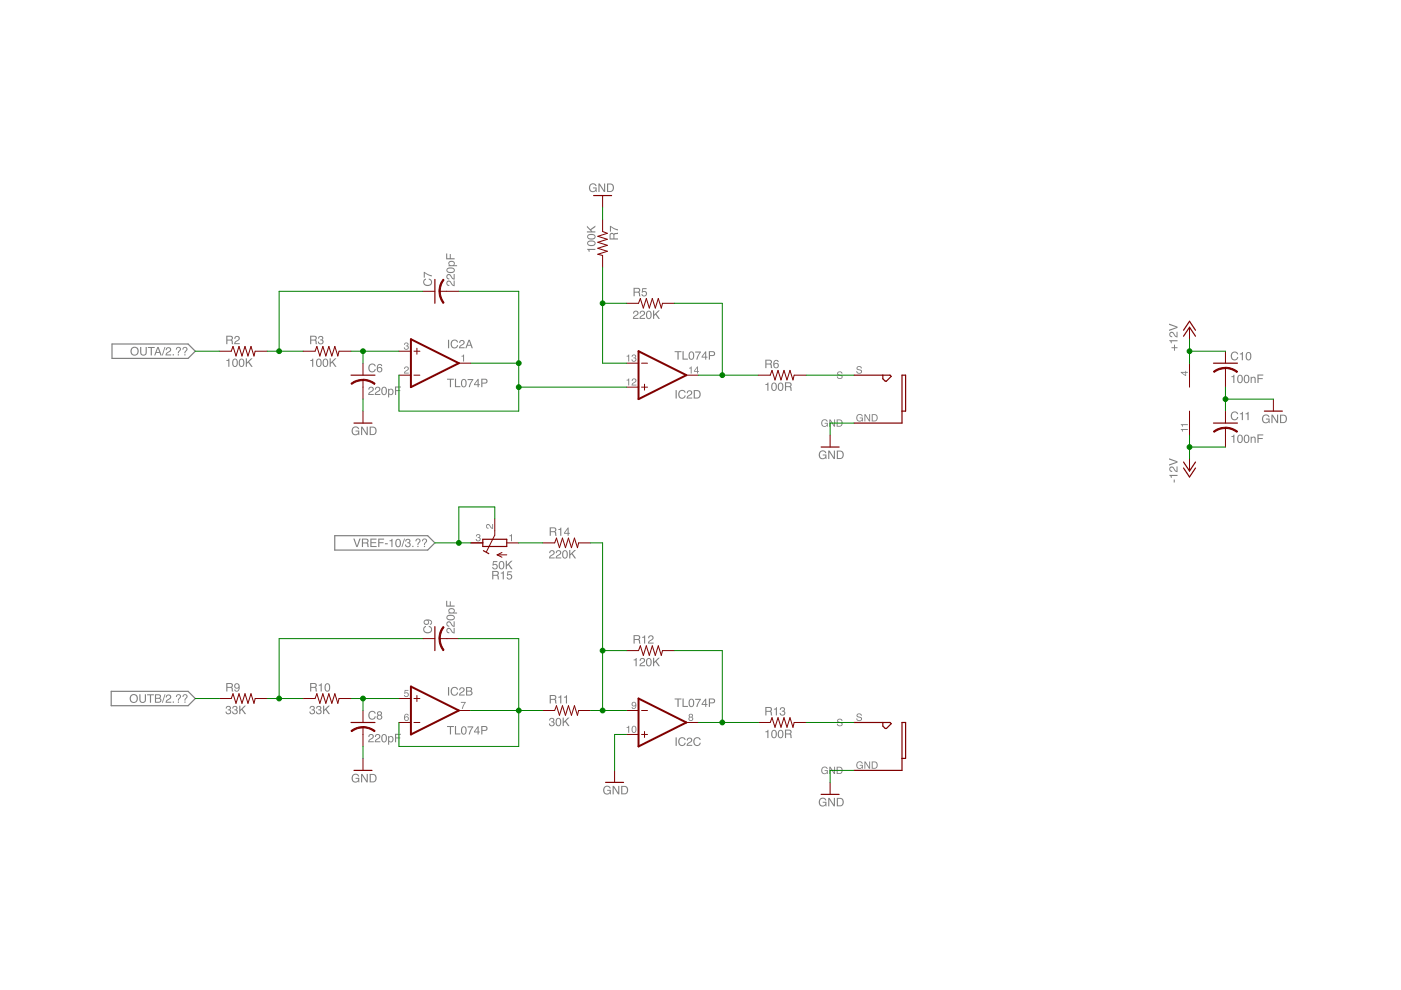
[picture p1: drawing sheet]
<svg xmlns="http://www.w3.org/2000/svg" width="297mm" height="210mm" viewBox="0 0 297 210" stroke-linecap="round" stroke-linejoin="round" font-family="sans-serif">
<g fill="#808080">
<path d="M48 76.4l.6-.4v1.8h-.2v-1.3h-.4zM49.4 76.2a.63 .63 0 0 1 .8 0 .63 .63 0 0 1 .2 .7 .65 .65 0 0 1-.5 .9 .65 .65 0 0 1-.7-.9zM49.7 76.3a.96 .96 0 0 0 .1 1.3 .85 .85 0 0 0 0-1.4zM50.8 76.2a.63 .63 0 0 1 .8 0 .63 .63 0 0 1 .2 .7 .65 .65 0 0 1-.6 .9 .65 .65 0 0 1-.6-.9zM51.1 76.3a.96 .96 0 0 0 .1 1.3 .85 .85 0 0 0 0-1.4zM52.1 76h.2v.9l.9-.9h.4l-.8 .7 .8 1.1h-.3l-.7-.9-.3 .2v.7h-.2z" fill-rule="evenodd"/>
<path d="M65.8 76.4l.6-.4v1.8h-.2v-1.3h-.4zM67.2 76.2a.63 .63 0 0 1 .8 0 .63 .63 0 0 1 .2 .7 .65 .65 0 0 1-.6 .9 .65 .65 0 0 1-.6-.9zM67.4 76.3a.96 .96 0 0 0 .2 1.3 .85 .85 0 0 0 0-1.4zM68.6 76.2a.63 .63 0 0 1 .8 0 .63 .63 0 0 1 .2 .7 .65 .65 0 0 1-.6 .9 .65 .65 0 0 1-.6-.9zM68.8 76.3a.96 .96 0 0 0 .2 1.3 .85 .85 0 0 0 0-1.4zM69.9 76h.2v.9l.9-.9h.3l-.7 .7 .8 1.1h-.4l-.6-.9-.3 .2v.7h-.2z" fill-rule="evenodd"/>
<path d="M78.3 82.1a.6 .6 0 0 1 1 .3 .6 .6 0 0 1-.7 .8l-.3 .3h1v.2h-1.2a1.47 1.47 0 0 1 .9-1.1 .35 .35 0 0 0-.3-.4 .35 .35 0 0 0-.4 .4h-.2zM79.7 82.1a.6 .6 0 0 1 .9 .3 .6 .6 0 0 1-.6 .8l-.3 .3h.9v.2h-1.2a1.47 1.47 0 0 1 1-1.1 .35 .35 0 0 0-.3-.4 .35 .35 0 0 0-.4 .4h-.2zM81 82.2a.63 .63 0 0 1 .8-.1 .63 .63 0 0 1 .2 .8 .65 .65 0 0 1-.5 .9 .65 .65 0 0 1-.7-.9zM81.3 82.2a.96 .96 0 0 0 .1 1.4 .85 .85 0 0 0 0-1.4zM82.7 82.7a.44 .44 0 0 0-.2 .6 .44 .44 0 0 0 .7 0l-.2-.7zM82.3 82.4h.2v.2a.62 .62 0 0 1 1 .5 .62 .62 0 0 1-.9 .6l-.1 .6h-.2zM83.7 81.9h1.3v.3h-1v.5h.9v.2h-.9v.8h-.3z" fill-rule="evenodd"/>
<path d="M74.8 90.7a.8 .8 0 0 1 1.3 .3h-.2a.65 .65 0 0 0-.9-.2 .65 .65 0 0 0-.1 .9 .57 .57 0 0 0 .6 .4 .57 .57 0 0 0 .5-.6h-.6v-.2h.8v.9h-.2v-.2a.88 .88 0 0 1-1.2 .1 .88 .88 0 0 1-.2-1.2zM76.6 90.5h.2l.9 1.4v-1.4h.3v1.7h-.3l-.9-1.4v1.4h-.2zM78.6 90.7v1.3h.4a.7 .7 0 0 0 .6-.7 .7 .7 0 0 0-.6-.6zM78.4 90.5h.7a.91 .91 0 0 1 .7 .9 .91 .91 0 0 1-.7 .8h-.7z" fill-rule="evenodd"/>
<path d="M94.8 59.6a.8 .8 0 0 1 1.1 .7l.3 .1v-.9h.2v1.2a1.47 1.47 0 0 1-1.1-1 .35 .35 0 0 0-.5 .4 .35 .35 0 0 0 .5 .3v.2a.6 .6 0 0 1-.6-.3 .6 .6 0 0 1 .1-.7zM94.8 58.2a.8 .8 0 0 1 1.1 .7l.3 .1v-.9h.2v1.2a1.47 1.47 0 0 1-1.1-.9 .35 .35 0 0 0-.5 .3 .35 .35 0 0 0 .5 .3v.2a.6 .6 0 0 1-.6-.3 .6 .6 0 0 1 .1-.7zM94.8 56.9a1.06 1.06 0 0 1 1.6 .4 .97 .97 0 0 1-.9 .6 .97 .97 0 0 1-.9-.6zM94.9 57.1a.68 .68 0 0 0 1.1 .5l.2-.2a.66 .66 0 0 0-1-.4zM95.3 55.7a.46 .46 0 0 0 .4 .5 .46 .46 0 0 0 .5-.5l-.5-.2zM95.2 55.5a.66 .66 0 0 1 .9-.2 .66 .66 0 0 1 .2 .9h.6v.2h-1.8v-.2h.2l-.2-.4zM94.6 53.7h.2v1h.6v-.8h.2v.8h.8v.3h-1.8z" fill-rule="evenodd"/>
<path d="M134.4 66a.6 .6 0 0 1 1 .3 .6 .6 0 0 1-.6 .7l-.4 .4h1v.2h-1.2a1.47 1.47 0 0 1 .9-1.1 .35 .35 0 0 0-.3-.5 .35 .35 0 0 0-.4 .5h-.2zM135.8 66a.6 .6 0 0 1 1 .3 .6 .6 0 0 1-.6 .7l-.4 .4h1v.2h-1.2a1.47 1.47 0 0 1 .9-1.1 .35 .35 0 0 0-.3-.5 .35 .35 0 0 0-.4 .5h-.2zM137.2 66a.63 .63 0 0 1 .7 0 .63 .63 0 0 1 .3 .7 .65 .65 0 0 1-.6 1 .65 .65 0 0 1-.6-.9zM137.4 66.1a.96 .96 0 0 0 .2 1.4 .85 .85 0 0 0 0-1.4zM138.5 65.8h.2v.9l.9-.9h.3l-.7 .7 .7 1.1h-.3l-.6-.9-.3 .3v.6h-.2z" fill-rule="evenodd"/>
<path d="M162.3 81.4l.6-.3v1.8h-.2v-1.3h-.4zM163.7 81.3a.63 .63 0 0 1 .8-.1 .63 .63 0 0 1 .2 .8 .65 .65 0 0 1-.6 .9 .65 .65 0 0 1-.6-.9zM163.9 81.3a.96 .96 0 0 0 .2 1.4 .85 .85 0 0 0 0-1.4zM165.1 81.3a.63 .63 0 0 1 .8-.1 .63 .63 0 0 1 .2 .8 .65 .65 0 0 1-.6 .9 .65 .65 0 0 1-.6-.9zM165.3 81.3a.96 .96 0 0 0 .2 1.4 .85 .85 0 0 0 0-1.4zM166.7 81.3v.6h.5a.31 .31 0 0 0 .4-.3 .31 .31 0 0 0-.3-.3zM166.4 81.1h.9a.49 .49 0 0 1 .5 .3 .49 .49 0 0 1-.2 .6l.2 .2 .1 .7h-.3l-.1-.7-.3-.1h-.5v.8h-.3z" fill-rule="evenodd"/>
<path d="M125.1 39.1a.8 .8 0 0 1 1.4 .4h-.3a.65 .65 0 0 0-.9-.3 .65 .65 0 0 0-.1 1 .57 .57 0 0 0 .6 .3 .57 .57 0 0 0 .5-.6h-.6v-.2h.8v1h-.2v-.2a.88 .88 0 0 1-1.2 0 .88 .88 0 0 1-.1-1.2zM126.9 38.9h.3l.9 1.5v-1.5h.2v1.8h-.3l-.9-1.4v1.4h-.2zM128.9 39.1v1.4h.5a.7 .7 0 0 0 .5-.7 .7 .7 0 0 0-.5-.7zM128.7 38.9h.7a.91 .91 0 0 1 .8 .9 .91 .91 0 0 1-.8 .9h-.7z" fill-rule="evenodd"/>
<path d="M124.5 52.8h1.7v.2h-1.2v.4h-.2zM124.6 51.2a1.06 1.06 0 0 1 1.7 .4 .97 .97 0 0 1-.9 .6 .97 .97 0 0 1-.9-.6zM124.7 51.4a.68 .68 0 0 0 1.1 .5l.2-.2a.66 .66 0 0 0-1-.5zM124.6 49.8a1.06 1.06 0 0 1 1.7 .4 .97 .97 0 0 1-.9 .6 .97 .97 0 0 1-.9-.6zM124.7 50a.68 .68 0 0 0 1.1 .5l.2-.2a.66 .66 0 0 0-1-.4zM124.4 47.8l.8 .8 1-.8v.3l-.9 .7 .3 .3h.6v.2h-1.8v-.2h.9l-.9-.9z" fill-rule="evenodd"/>
<path d="M173.8 95.7a.8 .8 0 0 1 1.4 .4h-.2a.65 .65 0 0 0-1-.3 .65 .65 0 0 0-.1 1 .57 .57 0 0 0 .7 .4 .57 .57 0 0 0 .4-.6h-.6v-.2h.8v.9h-.1l-.1-.2a.88 .88 0 0 1-1.2 0 .88 .88 0 0 1-.1-1.2zM175.6 95.5h.3l.9 1.5v-1.5h.2v1.8h-.2l-1-1.4v1.4h-.2zM177.7 95.7v1.4h.4a.7 .7 0 0 0 .6-.7 .7 .7 0 0 0-.6-.7zM177.4 95.5h.7a.91 .91 0 0 1 .8 .9 .91 .91 0 0 1-.8 .9h-.7z" fill-rule="evenodd"/>
<path d="M48 149.8a.5 .5 0 0 1 .8-.1 .5 .5 0 0 1-.1 .8 .58 .58 0 0 1-.1 1 .58 .58 0 0 1-.8-.6h.2a.35 .35 0 0 0 .5 .3 .35 .35 0 0 0 .1-.6h-.3v-.2a.29 .29 0 0 0 .4-.2 .29 .29 0 0 0-.3-.3l-.3 .1v.2h-.2zM49.4 149.8a.5 .5 0 0 1 .8-.1 .5 .5 0 0 1-.1 .8 .58 .58 0 0 1-.1 1 .58 .58 0 0 1-.8-.6h.2a.35 .35 0 0 0 .5 .3 .35 .35 0 0 0 0-.6h-.2v-.2a.29 .29 0 0 0 .4-.2 .29 .29 0 0 0-.3-.3l-.3 .1v.2h-.3zM50.7 149.6h.3v.9l.8-.9h.4l-.8 .7 .8 1.1h-.3l-.7-.9-.2 .3v.6h-.3z" fill-rule="evenodd"/>
<path d="M65.8 149.8a.5 .5 0 0 1 .8-.1 .5 .5 0 0 1-.1 .8 .58 .58 0 0 1-.1 1 .58 .58 0 0 1-.8-.6h.2a.35 .35 0 0 0 .5 .3 .35 .35 0 0 0 0-.6h-.2v-.2a.29 .29 0 0 0 .4-.2 .29 .29 0 0 0-.3-.3l-.3 .1v.2h-.3zM67.2 149.8a.5 .5 0 0 1 .8-.1 .5 .5 0 0 1-.1 .8 .58 .58 0 0 1-.1 1 .58 .58 0 0 1-.8-.6h.2a.35 .35 0 0 0 .5 .3 .35 .35 0 0 0 0-.6h-.2v-.2a.29 .29 0 0 0 .4-.2 .29 .29 0 0 0-.3-.3l-.3 .1-.1 .2h-.2zM68.5 149.6h.2v.9l.9-.9h.3l-.7 .7 .8 1.1h-.4l-.6-.9-.3 .3v.6h-.2z" fill-rule="evenodd"/>
<path d="M116.6 152.3a.5 .5 0 0 1 .8 0 .5 .5 0 0 1-.1 .7 .58 .58 0 0 1-.1 1 .58 .58 0 0 1-.8-.6h.2a.35 .35 0 0 0 .5 .4 .35 .35 0 0 0 0-.6l-.2-.1v-.1a.29 .29 0 0 0 .4-.3 .29 .29 0 0 0-.3-.3l-.3 .1-.1 .3h-.2zM118 152.4a.63 .63 0 0 1 .8-.1 .63 .63 0 0 1 .2 .8 .65 .65 0 0 1-.6 .9 .65 .65 0 0 1-.6-.9zM118.2 152.4a.96 .96 0 0 0 .2 1.4 .85 .85 0 0 0 0-1.4zM119.3 152.2h.2v.8l.9-.8h.3l-.7 .7 .8 1h-.4l-.6-.9-.3 .3v.6h-.2z" fill-rule="evenodd"/>
<path d="M78.3 155.7a.6 .6 0 0 1 1 .3 .6 .6 0 0 1-.7 .8l-.3 .4h1v.2h-1.2a1.47 1.47 0 0 1 .9-1.1 .35 .35 0 0 0-.3-.5 .35 .35 0 0 0-.4 .4h-.2zM79.7 155.7a.6 .6 0 0 1 .9 .3 .6 .6 0 0 1-.6 .8l-.3 .4h.9v.2h-1.2a1.47 1.47 0 0 1 1-1.1 .35 .35 0 0 0-.3-.5 .35 .35 0 0 0-.4 .4h-.2zM81 155.8a.63 .63 0 0 1 .8 0 .63 .63 0 0 1 .2 .7 .65 .65 0 0 1-.5 .9 .65 .65 0 0 1-.7-.9zM81.3 155.9a.96 .96 0 0 0 .1 1.3 .85 .85 0 0 0 0-1.4zM82.7 156.3a.44 .44 0 0 0-.2 .7 .44 .44 0 0 0 .7-.1l-.2-.6zM82.3 156.1h.2v.1a.62 .62 0 0 1 1 .5 .62 .62 0 0 1-.9 .6l-.1 .6h-.2zM83.7 155.6h1.3v.2h-1v.5h.9v.3h-.9v.8h-.3z" fill-rule="evenodd"/>
<path d="M74.8 164.3a.8 .8 0 0 1 1.3 .3h-.2a.65 .65 0 0 0-.9-.2 .65 .65 0 0 0-.1 1 .57 .57 0 0 0 .6 .3 .57 .57 0 0 0 .5-.6h-.6v-.2h.8v1h-.2v-.2a.88 .88 0 0 1-1.2 0 .88 .88 0 0 1-.2-1.2zM76.6 164.1h.2l.9 1.4v-1.4h.3v1.8h-.3l-.9-1.5v1.5h-.2zM78.6 164.3v1.4h.4a.7 .7 0 0 0 .6-.7 .7 .7 0 0 0-.6-.7zM78.4 164.1h.7a.91 .91 0 0 1 .7 .9 .91 .91 0 0 1-.7 .9h-.7z" fill-rule="evenodd"/>
<path d="M94.8 133.2a.8 .8 0 0 1 1.1 .7l.3 .2v-1h.2v1.2a1.47 1.47 0 0 1-1.1-.9 .35 .35 0 0 0-.5 .3 .35 .35 0 0 0 .5 .4v.2a.6 .6 0 0 1-.6-.4 .6 .6 0 0 1 .1-.7zM94.8 131.9a.8 .8 0 0 1 1.1 .6l.3 .2v-1h.2v1.2a1.47 1.47 0 0 1-1.1-.9 .35 .35 0 0 0-.5 .3 .35 .35 0 0 0 .5 .4v.2a.6 .6 0 0 1-.6-.4 .6 .6 0 0 1 .1-.6zM94.8 130.6a1.06 1.06 0 0 1 1.6 .3 .97 .97 0 0 1-.9 .6 .97 .97 0 0 1-.9-.6zM94.9 130.8a.68 .68 0 0 0 1.1 .4l.2-.1a.66 .66 0 0 0-1-.5zM95.3 129.3a.46 .46 0 0 0 .4 .6 .46 .46 0 0 0 .5-.5l-.5-.2zM95.2 129.1a.66 .66 0 0 1 .9-.1 .66 .66 0 0 1 .2 .8l.6 .1v.2h-1.8v-.2h.2l-.2-.4zM94.6 127.4h.2v1h.6v-.9h.2v.9h.8v.2h-1.8z" fill-rule="evenodd"/>
<path d="M134.3 139.8l.7-.3v1.8h-.2v-1.3h-.5zM135.8 139.6a.6 .6 0 0 1 1 .3 .6 .6 0 0 1-.6 .8l-.4 .3h1v.3h-1.2a1.47 1.47 0 0 1 .9-1.1 .35 .35 0 0 0-.3-.5 .35 .35 0 0 0-.4 .4h-.2zM137.2 139.7a.63 .63 0 0 1 .7-.1 .63 .63 0 0 1 .3 .8 .65 .65 0 0 1-.6 .9 .65 .65 0 0 1-.6-.9zM137.4 139.7a.96 .96 0 0 0 .2 1.4 .85 .85 0 0 0 0-1.4zM138.5 139.5h.2v.8l.9-.8h.3l-.7 .7 .7 1.1h-.3l-.6-.9-.3 .2v.7h-.2z" fill-rule="evenodd"/>
<path d="M162.3 155.1l.6-.4v1.8h-.2v-1.2h-.4zM163.7 154.9a.63 .63 0 0 1 .8 0 .63 .63 0 0 1 .2 .7 .65 .65 0 0 1-.6 .9 .65 .65 0 0 1-.6-.9zM163.9 155a.96 .96 0 0 0 .2 1.3 .85 .85 0 0 0 0-1.4zM165.1 154.9a.63 .63 0 0 1 .8 0 .63 .63 0 0 1 .2 .7 .65 .65 0 0 1-.6 .9 .65 .65 0 0 1-.6-.9zM165.3 155a.96 .96 0 0 0 .2 1.3 .85 .85 0 0 0 0-1.4zM166.7 154.9v.6h.5a.31 .31 0 0 0 .4-.3 .31 .31 0 0 0-.3-.3zM166.4 154.7h.9a.49 .49 0 0 1 .5 .3 .49 .49 0 0 1-.2 .6l.2 .2 .1 .7h-.3l-.1-.7-.3-.1h-.5v.8h-.3z" fill-rule="evenodd"/>
<path d="M128.1 166.8a.8 .8 0 0 1 1.4 .4h-.3a.65 .65 0 0 0-.9-.3 .65 .65 0 0 0-.1 1 .57 .57 0 0 0 .6 .4 .57 .57 0 0 0 .5-.6h-.6v-.2h.8v.9h-.1l-.1-.2a.88 .88 0 0 1-1.2 0 .88 .88 0 0 1-.1-1.2zM129.9 166.6h.3l.9 1.5v-1.5h.2v1.8h-.3l-.9-1.4v1.4h-.2zM131.9 166.8v1.4h.5a.7 .7 0 0 0 .5-.7 .7 .7 0 0 0-.5-.7zM131.7 166.6h.7a.91 .91 0 0 1 .8 .9 .91 .91 0 0 1-.8 .9h-.7z" fill-rule="evenodd"/>
<path d="M116.6 116.8a.6 .6 0 0 1 1 .2 .6 .6 0 0 1-.6 .8l-.4 .4h1v.2h-1.2a1.47 1.47 0 0 1 .9-1.1 .35 .35 0 0 0-.3-.5 .35 .35 0 0 0-.3 .5h-.3zM118 116.8a.6 .6 0 0 1 1 .2 .6 .6 0 0 1-.6 .8l-.4 .4h1v.2h-1.2a1.47 1.47 0 0 1 .9-1.1 .35 .35 0 0 0-.3-.5 .35 .35 0 0 0-.3 .5h-.3zM119.4 116.8a.63 .63 0 0 1 .8 0 .63 .63 0 0 1 .2 .7 .65 .65 0 0 1-.6 .9 .65 .65 0 0 1-.6-.8zM119.6 116.9a.96 .96 0 0 0 .2 1.3 .85 .85 0 0 0 0-1.4zM120.7 116.6h.2v.9l.9-.9h.3l-.7 .7 .7 1.1h-.3l-.6-.9-.3 .3v.6h-.2z" fill-rule="evenodd"/>
<path d="M173.8 169.4a.8 .8 0 0 1 1.4 .3h-.2a.65 .65 0 0 0-1-.2 .65 .65 0 0 0-.1 1 .57 .57 0 0 0 .7 .3 .57 .57 0 0 0 .4-.6h-.6v-.2h.8v1h-.1l-.1-.3a.88 .88 0 0 1-1.2 .1 .88 .88 0 0 1-.1-1.2zM175.6 169.2h.3l.9 1.4v-1.4h.2v1.8h-.2l-1-1.5v1.5h-.2zM177.7 169.4v1.4h.4a.7 .7 0 0 0 .6-.7 .7 .7 0 0 0-.6-.7zM177.4 169.2h.7a.91 .91 0 0 1 .8 .9 .91 .91 0 0 1-.8 .9h-.7z" fill-rule="evenodd"/>
<path d="M94.8 80.3h1.4v.2h-.6v1.6h-.2v-1.6h-.6zM96.5 80.3h.2v1.6h.9v.2h-1.1zM97.9 80.5a.63 .63 0 0 1 .8 0 .63 .63 0 0 1 .2 .7 .65 .65 0 0 1-.5 .9 .65 .65 0 0 1-.7-.8zM98.2 80.6a.96 .96 0 0 0 .1 1.3 .85 .85 0 0 0 0-1.4zM99.1 80.4h1.2l-.7 1.7h-.2l.1-.5 .6-1h-1zM101.3 80.7l-.6 .8h.6zM101.3 80.3h.2v1.2h.2v.2h-.2v.4h-.2v-.4h-.8v-.3zM102 80.3h.8a.52 .52 0 0 1 .6 .5 .52 .52 0 0 1-.6 .5h-.5v.8h-.3zM102.3 80.5v.6h.5a.31 .31 0 0 0 .3-.3 .31 .31 0 0 0-.3-.3z" fill-rule="evenodd"/>
<path d="M94.8 153.9h1.4v.2h-.6v1.6h-.2v-1.6h-.6zM96.5 153.9h.2v1.6h.9v.2h-1.1zM97.9 154.2a.63 .63 0 0 1 .8-.1 .63 .63 0 0 1 .2 .7 .65 .65 0 0 1-.5 1 .65 .65 0 0 1-.7-.9zM98.2 154.2a.96 .96 0 0 0 .1 1.4 .85 .85 0 0 0 0-1.4zM99.1 154h1.2l-.7 1.7h-.2l.1-.5 .6-1h-1zM101.3 154.3l-.6 .8h.6zM101.3 154h.2v1.1h.2v.2h-.2v.4h-.2v-.4h-.8v-.2zM102 153.9h.8a.52 .52 0 0 1 .6 .6 .52 .52 0 0 1-.6 .5h-.5v.7h-.3zM102.3 154.1v.7h.5a.31 .31 0 0 0 .3-.3 .31 .31 0 0 0-.3-.4z" fill-rule="evenodd"/>
<path d="M143 148.1h1.5v.2h-.6v1.6h-.3v-1.6h-.6zM144.7 148.1h.3v1.6h.9v.2h-1.2zM146.2 148.3a.63 .63 0 0 1 .8 0 .63 .63 0 0 1 .2 .7 .65 .65 0 0 1-.6 .9 .65 .65 0 0 1-.6-.9zM146.4 148.4a.96 .96 0 0 0 .2 1.3 .85 .85 0 0 0 0-1.4zM147.4 148.2h1.2l-.7 1.7h-.3l.2-.5 .6-1h-1zM149.5 148.5l-.5 .8h.5zM149.5 148.1h.2v1.2h.3v.2h-.3v.4h-.2v-.4h-.8v-.3zM150.3 148.1h.8a.52 .52 0 0 1 .5 .5 .52 .52 0 0 1-.5 .5h-.6v.8h-.2zM150.5 148.3v.6h.5a.31 .31 0 0 0 .4-.3 .31 .31 0 0 0-.4-.3z" fill-rule="evenodd"/>
<path d="M143 74.5h1.5v.2h-.6v1.5h-.3v-1.5h-.6zM144.7 74.5h.3v1.5h.9v.2h-1.2zM146.2 74.7a.63 .63 0 0 1 .8-.1 .63 .63 0 0 1 .2 .8 .65 .65 0 0 1-.6 .9 .65 .65 0 0 1-.6-.9zM146.4 74.7a.96 .96 0 0 0 .2 1.4 .85 .85 0 0 0 0-1.4zM147.4 74.5h1.2l-.7 1.7h-.3l.2-.5 .6-.9h-1zM149.5 74.8l-.5 .8h.5zM149.5 74.5h.2v1.1h.3v.2h-.3v.4h-.2v-.4h-.8v-.2zM150.3 74.5h.8a.52 .52 0 0 1 .5 .5 .52 .52 0 0 1-.5 .5h-.6v.7h-.2zM150.5 74.7v.6h.5a.31 .31 0 0 0 .4-.3 .31 .31 0 0 0-.4-.3z" fill-rule="evenodd"/>
<path d="M104.5 119h.9v.2h-.7l-.1 .5a.61 .61 0 0 1 .9 .2 .61 .61 0 0 1-.4 .9 .61 .61 0 0 1-.8-.6h.3a.38 .38 0 0 0 .5 .2 .38 .38 0 0 0 .1-.6 .38 .38 0 0 0-.6 .1h-.2zM105.9 119.1a.63 .63 0 0 1 .8 0 .63 .63 0 0 1 .2 .7 .65 .65 0 0 1-.5 .9 .65 .65 0 0 1-.7-.9zM106.2 119.2a.96 .96 0 0 0 .1 1.3 .85 .85 0 0 0 0-1.4zM107.2 118.9h.3v.9l.8-.9h.4l-.8 .7 .8 1.1h-.3l-.6-.9-.3 .3v.6h-.3z" fill-rule="evenodd"/>
<path d="M248.4 73.6h.5v-.5h.2v.5h.6v.2h-.6v.6h-.2v-.6h-.5zM247.9 72.1h1.8v.3h-1.3v.4h-.1zM248.1 70.5a.8 .8 0 0 1 1.1 .6l.3 .2v-1h.2v1.2a1.47 1.47 0 0 1-1.1-.9 .35 .35 0 0 0-.5 .3 .35 .35 0 0 0 .4 .4v.2a.6 .6 0 0 1-.6-.3 .6 .6 0 0 1 .2-.7zM247.9 68.6l1.8 .7v.2l-1.8 .7v-.3l1.5-.5-1.5-.5z" fill-rule="evenodd"/>
<path d="M248.8 101.7h.3v.6h-.3zM247.9 100.7h1.8v.2h-1.3v.4h-.1zM248.1 99a.8 .8 0 0 1 1.1 .7l.3 .2v-1h.2v1.2a1.47 1.47 0 0 1-1.1-.9 .35 .35 0 0 0-.5 .3 .35 .35 0 0 0 .4 .3v.3a.6 .6 0 0 1-.6-.4 .6 .6 0 0 1 .2-.7zM247.9 97.2l1.8 .6v.3l-1.8 .6v-.2l1.5-.6-1.5-.5z" fill-rule="evenodd"/>
<path d="M261.1 79.8l.6-.3v1.7h-.2v-1.2h-.4zM262.5 79.6a.63 .63 0 0 1 .8 0 .63 .63 0 0 1 .2 .7 .65 .65 0 0 1-.6 .9 .65 .65 0 0 1-.6-.8zM262.7 79.7a.96 .96 0 0 0 .2 1.3 .85 .85 0 0 0 0-1.3zM263.9 79.6a.63 .63 0 0 1 .8 0 .63 .63 0 0 1 .2 .7 .65 .65 0 0 1-.6 .9 .65 .65 0 0 1-.6-.8zM264.1 79.7a.96 .96 0 0 0 .2 1.3 .85 .85 0 0 0 0-1.3zM265.2 79.9h.2v.2a.46 .46 0 0 1 .5-.2 .46 .46 0 0 1 .3 .5v.8h-.2v-.8a.32 .32 0 0 0-.4-.3 .32 .32 0 0 0-.2 .4v.7h-.2zM266.6 79.4h1.2v.2h-1v.6h.9v.2h-.9v.8h-.2z" fill-rule="evenodd"/>
<path d="M261.1 92.5l.6-.3v1.7h-.2v-1.2h-.4zM262.5 92.3a.63 .63 0 0 1 .8 0 .63 .63 0 0 1 .2 .7 .65 .65 0 0 1-.6 .9 .65 .65 0 0 1-.6-.8zM262.7 92.4a.96 .96 0 0 0 .2 1.3 .85 .85 0 0 0 0-1.4zM263.9 92.3a.63 .63 0 0 1 .8 0 .63 .63 0 0 1 .2 .7 .65 .65 0 0 1-.6 .9 .65 .65 0 0 1-.6-.8zM264.1 92.4a.96 .96 0 0 0 .2 1.3 .85 .85 0 0 0 0-1.4zM265.2 92.6h.2v.2a.46 .46 0 0 1 .5-.2 .46 .46 0 0 1 .3 .5v.8h-.2v-.8a.32 .32 0 0 0-.4-.3 .32 .32 0 0 0-.2 .4v.7h-.2zM266.6 92.1h1.2v.2h-1v.6h.9v.2h-.9v.8h-.2z" fill-rule="evenodd"/>
<path d="M267.8 88.1a.8 .8 0 0 1 1.4 .4h-.3a.65 .65 0 0 0-.9-.3 .65 .65 0 0 0-.1 1 .57 .57 0 0 0 .6 .3 .57 .57 0 0 0 .5-.6h-.6v-.2h.8v1h-.2v-.2a.88 .88 0 0 1-1.2 0 .88 .88 0 0 1-.1-1.2zM269.6 87.9h.3l.9 1.5v-1.5h.2v1.8h-.3l-.9-1.4v1.4h-.2zM271.6 88.1v1.4h.5a.7 .7 0 0 0 .5-.7 .7 .7 0 0 0-.5-.7zM271.4 87.9h.7a.91 .91 0 0 1 .8 .9 .91 .91 0 0 1-.8 .9h-.7z" fill-rule="evenodd"/>
<path d="M48.2 71.4v.6h.6a.31 .31 0 0 0 .3-.3 .31 .31 0 0 0-.3-.3zM48 71.2h.8a.49 .49 0 0 1 .6 .3 .49 .49 0 0 1-.3 .6l.2 .2 .2 .7h-.3l-.1-.7-.3-.1h-.6v.8h-.2zM49.9 71.3a.6 .6 0 0 1 .9 .3 .6 .6 0 0 1-.6 .8l-.3 .4h.9v.2h-1.2a1.47 1.47 0 0 1 1-1.1 .35 .35 0 0 0-.3-.5 .35 .35 0 0 0-.4 .4h-.2z" fill-rule="evenodd"/>
<path d="M66 71.4v.6h.6a.31 .31 0 0 0 .3-.3 .31 .31 0 0 0-.3-.3zM65.8 71.2h.8a.49 .49 0 0 1 .5 .3 .49 .49 0 0 1-.2 .6l.2 .2 .1 .7h-.3v-.7l-.4-.1h-.5v.8h-.2zM67.6 71.3a.5 .5 0 0 1 .8 0 .5 .5 0 0 1-.1 .7 .58 .58 0 0 1-.1 1 .58 .58 0 0 1-.8-.6h.2a.35 .35 0 0 0 .5 .4 .35 .35 0 0 0 0-.6h-.2v-.2a.29 .29 0 0 0 .4-.2 .29 .29 0 0 0-.3-.4l-.3 .2v.2h-.3z" fill-rule="evenodd"/>
<path d="M78.3 77.3a.78 .78 0 0 1 .8-.2 .78 .78 0 0 1 .6 .6h-.3a.61 .61 0 0 0-.8-.3 .61 .61 0 0 0-.3 .8 .55 .55 0 0 0 .6 .5 .55 .55 0 0 0 .5-.4h.3a.83 .83 0 0 1-1.1 .6 .83 .83 0 0 1-.5-1.1zM80.1 77.4l.6-.2 .3 .3v.1h-.2a.36 .36 0 0 0-.4-.2 .36 .36 0 0 0-.3 .4v.2a.58 .58 0 0 1 .9 .2 .58 .58 0 0 1-.4 .8 .58 .58 0 0 1-.7-.6zM80.1 78.4a.4 .4 0 0 0 .8 0 .4 .4 0 0 0-.8 0z" fill-rule="evenodd"/>
<path d="M89.9 59.3l.4-.2v.2a.61 .61 0 0 0-.3 .9 .61 .61 0 0 0 .9 .2 .55 .55 0 0 0 .5-.6 .55 .55 0 0 0-.5-.5v-.2a.83 .83 0 0 1 .7 1 .83 .83 0 0 1-1.2 .5 .83 .83 0 0 1-.5-1.3zM89.8 57.6l1.8 .8v.2l-.8-.2-.7-.5v1h-.3z" fill-rule="evenodd"/>
<path d="M134.6 61.2v.6h.5a.31 .31 0 0 0 .4-.2 .31 .31 0 0 0-.3-.4zM134.3 61h.9a.49 .49 0 0 1 .5 .3 .49 .49 0 0 1-.2 .6l.2 .2 .1 .7h-.3l-.1-.6-.3-.2h-.5v.8h-.3zM136.2 61.1h.9v.2h-.8v.5a.61 .61 0 0 1 .8 .3 .61 .61 0 0 1-.4 .8 .61 .61 0 0 1-.7-.5h.2a.38 .38 0 0 0 .6 .2 .38 .38 0 0 0 0-.6 .38 .38 0 0 0-.6 .1l-.1-.1z" fill-rule="evenodd"/>
<path d="M162.5 76.5v.6h.6a.31 .31 0 0 0 .3-.3 .31 .31 0 0 0-.3-.3zM162.3 76.3h.8a.49 .49 0 0 1 .6 .3 .49 .49 0 0 1-.3 .6l.2 .2 .1 .7h-.3v-.7l-.3-.1h-.6v.8h-.2zM164.1 76.5l.6-.2 .4 .3v.2h-.2a.36 .36 0 0 0-.5-.3 .36 .36 0 0 0-.2 .5v.1a.58 .58 0 0 1 .9 .2 .58 .58 0 0 1-.5 .9 .58 .58 0 0 1-.6-.7zM164.2 77.5a.37 .37 0 0 0 .7 0 .37 .37 0 0 0-.7 0z" fill-rule="evenodd"/>
<path d="M129.6 49.6l-.2 .9h.7l-.1-.8zM129.4 49.5l.5-.1 .2 .2 .3-.2 .6-.1v.3l-.6 .1-.1 .3v.5h.7v.3h-1.8l.1-1zM129.3 47.9l1.7 .7v.3l-.7-.3-.8-.5v1h-.2z" fill-rule="evenodd"/>
<path d="M177.6 78.9l.4-.2a.5 .5 0 0 1 .6 .5h-.2a.36 .36 0 0 0-.4-.3 .36 .36 0 0 0-.3 .4h.1a.66 .66 0 0 1 .8 .9 .66 .66 0 0 1-.7 .1 .66 .66 0 0 1-.5-.5h.2a.4 .4 0 0 0 .4 .4 .4 .4 0 0 0 .4-.4v-.1a.64 .64 0 0 1-.7-.2 .64 .64 0 0 1-.1-.6z" fill-rule="evenodd"/>
<path d="M181.7 77.8l.4-.2a.5 .5 0 0 1 .6 .5h-.2a.36 .36 0 0 0-.3-.3 .36 .36 0 0 0-.4 .4h.1a.66 .66 0 0 1 .8 .8 .66 .66 0 0 1-.7 .2 .66 .66 0 0 1-.5-.5h.2a.4 .4 0 0 0 .4 .4 .4 .4 0 0 0 .4-.4v-.1a.64 .64 0 0 1-.7-.2 .64 .64 0 0 1-.1-.6z" fill-rule="evenodd"/>
<path d="M174.3 89.1a.68 .68 0 0 1 1.2 .3h-.2a.58 .58 0 0 0-1 .1 .58 .58 0 0 0 .5 .8 .45 .45 0 0 0 .5-.5h-.5v-.2h.7v.9l-.2-.2a.77 .77 0 0 1-1.1-.1 .77 .77 0 0 1 .1-1.1zM175.8 88.9h.3l.8 1.3v-1.3h.2v1.6h-.3l-.8-1.3v1.3h-.2zM177.6 89.1v1.2h.4a.6 .6 0 0 0 .5-.6 .6 .6 0 0 0-.5-.6zM177.4 88.9h.6a.78 .78 0 0 1 .7 .8 .78 .78 0 0 1-.7 .8h-.6z" fill-rule="evenodd"/>
<path d="M181.8 88a.68 .68 0 0 1 1.1 .3h-.2a.58 .58 0 0 0-1 .1 .58 .58 0 0 0 .6 .8 .45 .45 0 0 0 .5-.5h-.5v-.2h.6v.9l-.1-.2a.77 .77 0 0 1-1.2-.1 .77 .77 0 0 1 .2-1.1zM183.3 87.8h.2l.8 1.3v-1.3h.2v1.6h-.2l-.8-1.3v1.3h-.2zM185 88v1.2h.4a.6 .6 0 0 0 .5-.6 .6 .6 0 0 0-.5-.6zM184.8 87.8h.6a.78 .78 0 0 1 .7 .8 .78 .78 0 0 1-.7 .8h-.6z" fill-rule="evenodd"/>
<path d="M48.2 145v.6h.6a.31 .31 0 0 0 .3-.2 .31 .31 0 0 0-.3-.4zM48 144.8h.8a.49 .49 0 0 1 .6 .3 .49 .49 0 0 1-.3 .6l.2 .2 .2 .7h-.3l-.1-.6-.3-.2h-.6v.8h-.2zM49.8 145a.67 .67 0 0 1 .9 0 .67 .67 0 0 1 .1 .9 .59 .59 0 0 1-.4 .7 .59 .59 0 0 1-.7-.4h.2a.35 .35 0 0 0 .4 .3 .35 .35 0 0 0 .3-.5v-.2a.56 .56 0 0 1-.8 .1 .56 .56 0 0 1 0-.9zM49.9 145.4a.37 .37 0 0 0 .7 0 .37 .37 0 0 0-.7 0z" fill-rule="evenodd"/>
<path d="M66 145v.6h.6a.31 .31 0 0 0 .3-.2 .31 .31 0 0 0-.3-.4zM65.8 144.8h.8a.49 .49 0 0 1 .5 .3 .49 .49 0 0 1-.2 .6l.2 .2 .1 .7h-.3v-.6l-.4-.2h-.5v.8h-.2zM67.6 145.2l.6-.3v1.7h-.2v-1.2h-.4zM69 145a.63 .63 0 0 1 .8 0 .63 .63 0 0 1 .2 .7 .65 .65 0 0 1-.6 1 .65 .65 0 0 1-.6-.9zM69.2 145.1a.96 .96 0 0 0 .2 1.4 .85 .85 0 0 0 0-1.4z" fill-rule="evenodd"/>
<path d="M116.8 147.6v.6h.5a.31 .31 0 0 0 .4-.3 .31 .31 0 0 0-.3-.3zM116.5 147.4h.9a.49 .49 0 0 1 .5 .3 .49 .49 0 0 1-.2 .6l.2 .2 .1 .6h-.3v-.6l-.4-.1h-.5v.7h-.3zM118.4 147.7l.6-.3v1.7h-.2v-1.2h-.4zM119.6 147.7l.6-.3v1.7h-.2v-1.2h-.4z" fill-rule="evenodd"/>
<path d="M78.3 151a.78 .78 0 0 1 .8-.3 .78 .78 0 0 1 .6 .6h-.3a.61 .61 0 0 0-.8-.3 .61 .61 0 0 0-.3 .9 .55 .55 0 0 0 .6 .5 .55 .55 0 0 0 .5-.5h.3a.83 .83 0 0 1-1.1 .7 .83 .83 0 0 1-.5-1.2zM80.2 151.3a.3 .3 0 0 0 .5 0 .3 .3 0 0 0-.5 0zM80.1 152.1a.36 .36 0 0 0 .7 0 .36 .36 0 0 0-.7 0zM80.1 150.9a.5 .5 0 0 1 .7 0 .5 .5 0 0 1 0 .7 .54 .54 0 0 1 .1 .8 .54 .54 0 0 1-.8 0 .54 .54 0 0 1 .1-.8l-.3-.3z" fill-rule="evenodd"/>
<path d="M89.9 132.9l.4-.2v.3a.61 .61 0 0 0-.3 .8 .61 .61 0 0 0 .9 .2 .55 .55 0 0 0 .5-.5 .55 .55 0 0 0-.5-.6v-.2a.83 .83 0 0 1 .7 1.1 .83 .83 0 0 1-1.2 .5 .83 .83 0 0 1-.5-1.4zM90 131.5a1.09 1.09 0 0 1 1.6 .5 .46 .46 0 0 1-.5 .5v-.2a.35 .35 0 0 0 .3-.5 .35 .35 0 0 0-.4-.2l-.2-.1a.58 .58 0 0 1 0 .9 .58 .58 0 0 1-.9-.1 .58 .58 0 0 1 .1-.8zM90 131.9a.4 .4 0 0 0 .8 0 .4 .4 0 0 0-.8 0z" fill-rule="evenodd"/>
<path d="M134.6 134.9v.6h.5a.31 .31 0 0 0 .4-.3 .31 .31 0 0 0-.3-.3zM134.3 134.7h.9a.49 .49 0 0 1 .5 .3 .49 .49 0 0 1-.2 .6l.2 .2 .1 .7h-.3l-.1-.7-.3-.1h-.5v.8h-.3zM136.1 135l.7-.3v1.8h-.2v-1.3h-.5zM137.6 134.8a.6 .6 0 0 1 1 .3 .6 .6 0 0 1-.6 .8l-.4 .3h1v.3h-1.2a1.47 1.47 0 0 1 .9-1.1 .35 .35 0 0 0-.3-.5 .35 .35 0 0 0-.4 .4h-.2z" fill-rule="evenodd"/>
<path d="M162.5 150.1v.6h.6a.31 .31 0 0 0 .3-.3 .31 .31 0 0 0-.3-.3zM162.3 149.9h.8a.49 .49 0 0 1 .6 .3 .49 .49 0 0 1-.3 .6l.2 .2 .1 .7h-.3v-.7l-.3-.1h-.6v.8h-.2zM164.1 150.3l.6-.4v1.8h-.2v-1.2h-.4zM165.5 150a.5 .5 0 0 1 .8 0 .5 .5 0 0 1-.1 .8 .58 .58 0 0 1-.1 .9 .58 .58 0 0 1-.8-.5h.2a.35 .35 0 0 0 .5 .3 .35 .35 0 0 0 0-.6h-.2v-.2a.29 .29 0 0 0 .4-.2 .29 .29 0 0 0-.3-.4l-.3 .2v.2h-.3z" fill-rule="evenodd"/>
<path d="M116.8 112v.6h.5a.31 .31 0 0 0 .4-.3 .31 .31 0 0 0-.3-.3zM116.5 111.8h.9a.49 .49 0 0 1 .5 .3 .49 .49 0 0 1-.2 .6l.2 .2 .1 .7h-.3v-.6l-.4-.2h-.5v.8h-.3zM118.4 112.2l.6-.3v1.7h-.2v-1.2h-.4zM120.3 112.2l-.5 .8h.5zM120.4 111.8h.2v1.2h.2v.2h-.2v.4h-.3v-.4h-.7v-.2z" fill-rule="evenodd"/>
<path d="M177.6 152.5l.4-.1a.5 .5 0 0 1 .6 .5h-.2a.36 .36 0 0 0-.4-.3 .36 .36 0 0 0-.3 .3l.1 .1a.66 .66 0 0 1 .8 .8 .66 .66 0 0 1-.7 .2 .66 .66 0 0 1-.5-.5h.2a.4 .4 0 0 0 .4 .3 .4 .4 0 0 0 .4-.4 .64 .64 0 0 1-.7-.2 .64 .64 0 0 1-.1-.7z" fill-rule="evenodd"/>
<path d="M181.7 151.4l.4-.1a.5 .5 0 0 1 .6 .4h-.2a.36 .36 0 0 0-.3-.3 .36 .36 0 0 0-.4 .4l.1 .1a.66 .66 0 0 1 .8 .8 .66 .66 0 0 1-.7 .2 .66 .66 0 0 1-.5-.6h.2a.4 .4 0 0 0 .4 .4 .4 .4 0 0 0 .4-.4 .64 .64 0 0 1-.7-.2 .64 .64 0 0 1-.1-.7z" fill-rule="evenodd"/>
<path d="M174.3 162.7a.68 .68 0 0 1 1.2 .3h-.2a.58 .58 0 0 0-1 .1 .58 .58 0 0 0 .5 .9 .45 .45 0 0 0 .5-.5h-.5v-.2h.7v.8l-.2-.2a.77 .77 0 0 1-1.1 0 .77 .77 0 0 1 .1-1.2zM175.8 162.6h.3l.8 1.2v-1.2h.2v1.5h-.3l-.8-1.2v1.2h-.2zM177.6 162.7v1.2h.4a.6 .6 0 0 0 .5-.6 .6 .6 0 0 0-.5-.6zM177.4 162.6h.6a.78 .78 0 0 1 .7 .7 .78 .78 0 0 1-.7 .8h-.6z" fill-rule="evenodd"/>
<path d="M181.8 161.6a.68 .68 0 0 1 1.1 .3h-.2a.58 .58 0 0 0-1 .1 .58 .58 0 0 0 .6 .8 .45 .45 0 0 0 .5-.5h-.5v-.1h.6v.8l-.1-.2a.77 .77 0 0 1-1.2 0 .77 .77 0 0 1 .2-1.2zM183.3 161.5h.2l.8 1.2v-1.2h.2v1.5h-.2l-.8-1.3v1.3h-.2zM185 161.6v1.2h.4a.6 .6 0 0 0 .5-.6 .6 .6 0 0 0-.5-.6zM184.8 161.5h.6a.78 .78 0 0 1 .7 .7 .78 .78 0 0 1-.7 .8h-.6z" fill-rule="evenodd"/>
<path d="M95 72h.2v1.8h-.2zM95.8 72.3a.78 .78 0 0 1 .7-.3 .78 .78 0 0 1 .6 .6h-.2a.61 .61 0 0 0-.9-.3 .61 .61 0 0 0-.2 .9 .55 .55 0 0 0 .5 .5 .55 .55 0 0 0 .6-.5h.2a.83 .83 0 0 1-1 .6 .83 .83 0 0 1-.5-1.1zM97.6 72.2a.6 .6 0 0 1 .9 .3 .6 .6 0 0 1-.6 .8l-.3 .3h.9v.2h-1.2a1.47 1.47 0 0 1 1-1.1 .35 .35 0 0 0-.4-.4 .35 .35 0 0 0-.3 .4h-.2zM99.5 72.3l-.3 .8h.5zM99.3 72h.3l.7 1.8h-.3l-.2-.5h-.7l-.2 .5h-.2z" fill-rule="evenodd"/>
<path d="M85.9 77.8a.52 .52 0 0 1 .8 .2 .52 .52 0 0 1-.6 .7l-.2 .3h.8v.2h-1.1l.2-.5a.59 .59 0 0 0 .6-.8h-.4l-.1 .3h-.2z" fill-rule="evenodd"/>
<path d="M85.8 72.7a.43 .43 0 0 1 .7 0 .43 .43 0 0 1-.1 .6 .5 .5 0 0 1-.1 .9 .5 .5 0 0 1-.7-.5h.2a.3 .3 0 0 0 .5 .3 .3 .3 0 0 0 0-.6h-.3l.1-.1a.25 .25 0 0 0 .3-.2 .25 .25 0 0 0-.2-.3l-.5 .3z" fill-rule="evenodd"/>
<path d="M97.8 75.5l.6-.3v1.5h-.2v-1.1h-.4z" fill-rule="evenodd"/>
<path d="M95 145.7h.2v1.8h-.2zM95.8 145.9a.78 .78 0 0 1 .7-.3 .78 .78 0 0 1 .6 .6h-.2a.61 .61 0 0 0-.9-.3 .61 .61 0 0 0-.2 .9 .55 .55 0 0 0 .5 .5 .55 .55 0 0 0 .6-.5h.2a.83 .83 0 0 1-1 .7 .83 .83 0 0 1-.5-1.2zM97.6 145.8a.6 .6 0 0 1 .9 .3 .6 .6 0 0 1-.6 .8l-.3 .4h.9v.2h-1.2a1.47 1.47 0 0 1 1-1.1 .35 .35 0 0 0-.4-.5 .35 .35 0 0 0-.3 .4h-.2zM99 145.9v.5h.5a.29 .29 0 0 0 .4-.2 .29 .29 0 0 0-.4-.3zM99 146.6v.7l.9-.2-.1-.4zM98.8 145.7h.8a.44 .44 0 0 1 .5 .3 .44 .44 0 0 1-.2 .5 .51 .51 0 0 1 .3 .6 .51 .51 0 0 1-.6 .4h-.8z" fill-rule="evenodd"/>
<path d="M85.8 151.5l.6-.1 .3 .3-.6-.2-.2 .6a.51 .51 0 0 1 .7 .1 .51 .51 0 0 1-.3 .7 .51 .51 0 0 1-.6-.5zM85.9 152.4a.32 .32 0 0 0 .6 0 .32 .32 0 0 0-.6 0z" fill-rule="evenodd"/>
<path d="M85.8 146.3h.8v.2h-.6l-.1 .4a.52 .52 0 0 1 .7 .2 .52 .52 0 0 1-.3 .7 .52 .52 0 0 1-.7-.4h.2a.33 .33 0 0 0 .5 .1 .33 .33 0 0 0 .1-.5 .33 .33 0 0 0-.5 .1h-.2z" fill-rule="evenodd"/>
<path d="M97.7 148.8h1.1l-.7 1.5h-.2l.1-.3 .5-1h-.8z" fill-rule="evenodd"/>
<path d="M143.2 156.3h.3v1.8h-.3zM144 156.6a.78 .78 0 0 1 .8-.3 .78 .78 0 0 1 .6 .6h-.3a.61 .61 0 0 0-.8-.3 .61 .61 0 0 0-.2 .9 .55 .55 0 0 0 .5 .5 .55 .55 0 0 0 .5-.5h.3a.83 .83 0 0 1-1.1 .6 .83 .83 0 0 1-.5-1.1zM145.8 156.5a.6 .6 0 0 1 1 .3 .6 .6 0 0 1-.6 .8l-.4 .3h1v.2h-1.2a1.47 1.47 0 0 1 .9-1.1 .35 .35 0 0 0-.3-.4 .35 .35 0 0 0-.4 .4h-.2zM147.2 156.6a.78 .78 0 0 1 .8-.3 .78 .78 0 0 1 .6 .6h-.3a.61 .61 0 0 0-.8-.3 .61 .61 0 0 0-.2 .9 .55 .55 0 0 0 .5 .5 .55 .55 0 0 0 .5-.5h.3a.83 .83 0 0 1-1.1 .6 .83 .83 0 0 1-.5-1.1z" fill-rule="evenodd"/>
<path d="M134 148.9a.66 .66 0 0 1 .9 .2 .66 .66 0 0 1-.1 .9 .46 .46 0 0 1-.4 .3 .46 .46 0 0 1-.5-.4h.2a.3 .3 0 0 0 .4 .3 .3 .3 0 0 0 .2-.4v-.2a.48 .48 0 0 1-.7 .1 .48 .48 0 0 1 0-.8zM134.1 149.3a.32 .32 0 0 0 .6 0 .32 .32 0 0 0-.6 0z" fill-rule="evenodd"/>
<path d="M132.9 154.2l.5-.3v1.5h-.2v-1.1h-.3zM134.1 154a.64 .64 0 0 1 .8 .2 .64 .64 0 0 1 0 .8 .53 .53 0 0 1-.7 .4 .53 .53 0 0 1-.3-.7zM134.3 154.1a.83 .83 0 0 0 .1 1.1 .7 .7 0 0 0 0-1.2z" fill-rule="evenodd"/>
<path d="M146.2 151.7a.25 .25 0 0 0 .5 0 .25 .25 0 0 0-.5 0zM146.2 152.4a.31 .31 0 0 0 .6 0 .31 .31 0 0 0-.6 0zM146.1 151.5a.43 .43 0 0 1 .7-.1 .43 .43 0 0 1-.1 .6 .46 .46 0 0 1 .1 .7 .46 .46 0 0 1-.7 0 .46 .46 0 0 1 .1-.7l-.2-.3z" fill-rule="evenodd"/>
<path d="M143.2 82.7h.3v1.8h-.3zM144 82.9a.78 .78 0 0 1 .8-.2 .78 .78 0 0 1 .6 .5h-.3a.61 .61 0 0 0-.8-.2 .61 .61 0 0 0-.2 .8 .55 .55 0 0 0 .5 .5 .55 .55 0 0 0 .5-.5h.3a.83 .83 0 0 1-1.1 .7 .83 .83 0 0 1-.5-1.2zM145.8 82.9a.6 .6 0 0 1 1 .2 .6 .6 0 0 1-.6 .8l-.4 .4h1v.2h-1.2a1.47 1.47 0 0 1 .9-1.1 .35 .35 0 0 0-.3-.5 .35 .35 0 0 0-.4 .5h-.2zM147.3 82.9v1.4h.5a.7 .7 0 0 0 .5-.7 .7 .7 0 0 0-.5-.7zM147.1 82.7h.7a.91 .91 0 0 1 .8 .9 .91 .91 0 0 1-.8 .9h-.7z" fill-rule="evenodd"/>
<path d="M132.9 75.5l.5-.3v1.5h-.2v-1.1h-.3zM134.1 75.3a.43 .43 0 0 1 .6-.1 .43 .43 0 0 1 0 .7 .5 .5 0 0 1-.1 .8 .5 .5 0 0 1-.7-.5h.2a.3 .3 0 0 0 .4 .3 .3 .3 0 0 0 0-.5h-.2v-.2a.25 .25 0 0 0 .4-.2 .25 .25 0 0 0-.3-.3l-.5 .4z" fill-rule="evenodd"/>
<path d="M132.9 80.5l.5-.3v1.5h-.2v-1h-.3zM134.1 80.3a.52 .52 0 0 1 .8 .3 .52 .52 0 0 1-.5 .6l-.3 .4h.8v.1h-1l.2-.4a.59 .59 0 0 0 .5-.8l-.3-.1-.2 .4h-.2z" fill-rule="evenodd"/>
<path d="M146.1 78l.5-.3v1.5h-.2v-1.1h-.3zM147.8 78l-.5 .7h.5zM147.8 77.7h.2v1h.2v.1h-.2v.4h-.2v-.4h-.7z" fill-rule="evenodd"/>
<path d="M104.6 121.3v.6h.6a.31 .31 0 0 0 .3-.3 .31 .31 0 0 0-.3-.3zM104.4 121.1h.8a.49 .49 0 0 1 .5 .3 .49 .49 0 0 1-.2 .6l.2 .2 .1 .6h-.3v-.6l-.4-.1h-.5v.7h-.2zM106.2 121.4l.6-.3v1.7h-.2v-1.2h-.4zM107.6 121.1h.9v.2h-.7l-.1 .5a.61 .61 0 0 1 .9 .3 .61 .61 0 0 1-.4 .8 .61 .61 0 0 1-.8-.5h.2a.38 .38 0 0 0 .6 .2 .38 .38 0 0 0 .1-.6 .38 .38 0 0 0-.6 .1h-.2z" fill-rule="evenodd"/>
<path d="M108 113.5l.5-.2v1.4h-.2v-1h-.3z" fill-rule="evenodd"/>
<path d="M101.1 113.3a.43 .43 0 0 1 .6 0 .43 .43 0 0 1 0 .6 .5 .5 0 0 1-.1 .9 .5 .5 0 0 1-.7-.5h.2a.3 .3 0 0 0 .4 .3 .3 .3 0 0 0 0-.5h-.2v-.2a.25 .25 0 0 0 .4-.2 .25 .25 0 0 0-.3-.3l-.5 .3z" fill-rule="evenodd"/>
<path d="M103.2 111.2a.87 .87 0 0 1 1.1 .7h.1v-.8h.1v1l-.4-.1a.59 .59 0 0 0-.8-.6l-.1 .4 .4 .1v.2l-.3-.1-.2-.2z" fill-rule="evenodd"/>
<path d="M250.6 79l.7 .5v-.5zM250.3 78.9h1v-.3h.2v.3h.3v.1h-.3v.7h-.2l-1-.7z" fill-rule="evenodd"/>
<path d="M250.4 91h1.4v.2h-1v.3h-.2zM250.4 89.9h1.4v.2h-1v.4h-.2z" fill-rule="evenodd"/>
<path d="M261.2 74.8a.78 .78 0 0 1 .7-.3 .78 .78 0 0 1 .6 .6h-.2a.61 .61 0 0 0-.9-.3 .61 .61 0 0 0-.2 .9 .55 .55 0 0 0 .5 .5 .55 .55 0 0 0 .6-.5h.2a.83 .83 0 0 1-1 .7 .83 .83 0 0 1-.5-1.2zM262.9 75l.6-.4v1.8h-.2v-1.3h-.4zM264.3 74.8a.63 .63 0 0 1 .8 0 .63 .63 0 0 1 .2 .7 .65 .65 0 0 1-.6 .9 .65 .65 0 0 1-.6-.9zM264.5 74.9a.96 .96 0 0 0 .2 1.3 .85 .85 0 0 0 0-1.4z" fill-rule="evenodd"/>
<path d="M261.2 87.5a.78 .78 0 0 1 .7-.3 .78 .78 0 0 1 .6 .6h-.2a.61 .61 0 0 0-.9-.3 .61 .61 0 0 0-.2 .9 .55 .55 0 0 0 .5 .5 .55 .55 0 0 0 .6-.5h.2a.83 .83 0 0 1-1 .7 .83 .83 0 0 1-.5-1.2zM262.9 87.7l.6-.4v1.8h-.2v-1.3h-.4zM264.1 87.7l.6-.4v1.8h-.2v-1.3h-.4z" fill-rule="evenodd"/>
</g>
<path d="M23.7 72.9h16.2l1.5 1.6-1.5 1.5h-16.2z" fill="none" stroke="#808080" stroke-width=".25"/>
<path d="M27.6 74.5a.95 .95 0 0 1 1.9 0 .95 .95 0 0 1-1.9 0zM28.1 73.9a.68 .68 0 0 0 0 1.1 .68 .68 0 0 0 1-.2 .67 .67 0 0 0-.1-.9 .67 .67 0 0 0-.9 0zM29.7 73.6h.3v1.1a.46 .46 0 0 0 .4 .5 .46 .46 0 0 0 .5-.5v-1.1h.2v1a.72 .72 0 0 1-.7 .8 .72 .72 0 0 1-.7-.8zM31.3 73.6h1.5v.2h-.6v1.6h-.2v-1.6h-.7zM33.5 73.8l-.3 .8h.6zM33.4 73.6h.2l.7 1.8h-.3l-.2-.6h-.7l-.2 .6h-.2zM34.9 73.6h.2l-.6 1.8h-.2zM35.3 73.7a.6 .6 0 0 1 1 .3 .6 .6 0 0 1-.6 .8l-.4 .4h1v.2h-1.2a1.47 1.47 0 0 1 .9-1.1 .35 .35 0 0 0-.3-.5 .35 .35 0 0 0-.3 .4h-.3zM36.6 75.1h.3v.3h-.3zM37.7 75.1h.2v.3h-.2zM37.4 73.7a.54 .54 0 0 1 .9 .1 .54 .54 0 0 1-.3 .8l-.1 .3h-.2l.2-.5a.33 .33 0 0 0 .2-.4 .33 .33 0 0 0-.4-.3 .33 .33 0 0 0-.2 .4h-.2zM39.1 75.1h.2v.3h-.2zM38.8 73.7a.54 .54 0 0 1 .9 .1 .54 .54 0 0 1-.3 .8l-.1 .3h-.2l.2-.5a.33 .33 0 0 0 .2-.4 .33 .33 0 0 0-.4-.3 .33 .33 0 0 0-.2 .4h-.2z" fill-rule="evenodd" fill="#808080"/>
<path d="M71 113.6h19.7l1.5 1.5-1.5 1.5h-19.7z" fill="none" stroke="#808080" stroke-width=".25"/>
<path d="M74.9 114.2h.3l.5 1.5 .5-1.5h.3l-.7 1.8h-.2zM77 114.4v.6h.5a.31 .31 0 0 0 .4-.3 .31 .31 0 0 0-.3-.3zM76.7 114.2h.9a.49 .49 0 0 1 .5 .3 .49 .49 0 0 1-.2 .6l.2 .2 .1 .7h-.3l-.1-.7-.3-.1h-.5v.8h-.3zM78.5 114.2h1.3v.2h-1v.6h1v.2h-1v.6h1v.2h-1.3zM80.2 114.2h1.2v.2h-1v.6h.9v.2h-.9v.8h-.2zM81.6 115.2h.6v.2h-.6zM82.6 114.6l.6-.4v1.8h-.2v-1.2h-.4zM84 114.4a.63 .63 0 0 1 .8 0 .63 .63 0 0 1 .2 .7 .65 .65 0 0 1-.6 .9 .65 .65 0 0 1-.6-.9zM84.2 114.5a.96 .96 0 0 0 .2 1.3 .85 .85 0 0 0 0-1.4zM85.7 114.2h.2l-.6 1.8h-.2zM86.1 114.3a.5 .5 0 0 1 .7 0 .5 .5 0 0 1 0 .8 .58 .58 0 0 1-.1 .9 .58 .58 0 0 1-.8-.5h.2a.35 .35 0 0 0 .5 .3 .35 .35 0 0 0 0-.6h-.3l.1-.2a.29 .29 0 0 0 .4-.2 .29 .29 0 0 0-.3-.4l-.3 .2-.1 .2h-.2zM87.4 115.7h.3v.3h-.3zM88.5 115.7h.2v.3h-.2zM88.2 114.3a.54 .54 0 0 1 .9 .1 .54 .54 0 0 1-.3 .8l-.1 .3h-.2l.2-.5a.33 .33 0 0 0 .2-.4 .33 .33 0 0 0-.4-.2 .33 .33 0 0 0-.2 .4h-.2zM89.9 115.7h.2v.3h-.2zM89.6 114.3a.54 .54 0 0 1 .9 .1 .54 .54 0 0 1-.3 .8l-.1 .3h-.2l.2-.5a.33 .33 0 0 0 .2-.4 .33 .33 0 0 0-.4-.2 .33 .33 0 0 0-.2 .4h-.2z" fill-rule="evenodd" fill="#808080"/>
<path d="M23.6 146.6h16.3l1.5 1.5-1.5 1.5h-16.3z" fill="none" stroke="#808080" stroke-width=".25"/>
<path d="M27.5 148.1a.93 .93 0 0 1 1.8 0 .93 .93 0 0 1-1.8 0zM27.9 147.6a.68 .68 0 0 0 0 1 .68 .68 0 0 0 1-.2 .67 .67 0 0 0-.1-.8 .67 .67 0 0 0-.9 0zM29.5 147.2h.3v1.1a.46 .46 0 0 0 .4 .5 .46 .46 0 0 0 .5-.5v-1.1h.3v1a.72 .72 0 0 1-.8 .8 .72 .72 0 0 1-.7-.8zM31.2 147.2h1.4v.2h-.6v1.6h-.2v-1.6h-.6zM33.1 147.4v.6h.4a.29 .29 0 0 0 .4-.3 .29 .29 0 0 0-.4-.3zM33.1 148.2v.6l.8-.1-.1-.5zM32.8 147.2h.8a.44 .44 0 0 1 .5 .3 .44 .44 0 0 1-.2 .5 .51 .51 0 0 1 .3 .7 .51 .51 0 0 1-.6 .3h-.8zM34.9 147.2h.2l-.6 1.8h-.2zM35.3 147.4a.6 .6 0 0 1 1 .2 .6 .6 0 0 1-.6 .8l-.4 .4h1v.2h-1.2a1.47 1.47 0 0 1 .9-1.1 .35 .35 0 0 0-.3-.5 .35 .35 0 0 0-.3 .5h-.3zM36.6 148.7h.3v.3h-.3zM37.7 148.7h.3v.3h-.3zM37.4 147.3a.54 .54 0 0 1 .9 .1 .54 .54 0 0 1-.3 .8l-.1 .3h-.2l.2-.5a.33 .33 0 0 0 .3-.4 .33 .33 0 0 0-.4-.2 .33 .33 0 0 0-.3 .4h-.2zM39.1 148.7h.2v.3h-.2zM38.8 147.3a.54 .54 0 0 1 .9 .1 .54 .54 0 0 1-.3 .8l-.1 .3h-.2l.2-.5a.33 .33 0 0 0 .2-.4 .33 .33 0 0 0-.4-.2 .33 .33 0 0 0-.2 .4h-.2z" fill-rule="evenodd" fill="#808080"/>
<g fill="none" stroke="#800000" stroke-width=".21">
<path d="M127.8 41.5v2.5M127.8 46.5v2.6l1 .4-2.1 .6 2.1 .6-2.1 .7 2.1 .6-2.1 .6 2.1 .7-2.1 .6 1.1 .3v2.5M46.5 74.5h2.5l.4-1.1 .6 2.1 .7-2.1 .6 2.1 .6-2.1 .7 2.1 .6-2.1 .6 2.1 .3-1h2.5M64.3 74.5h2.5l.4-1.1 .6 2.1 .7-2.1 .6 2.1 .6-2.1 .7 2.1 .6-2.1 .6 2.1 .3-1h2.5M77 77v2.5M84.6 74.5h2.5M84.6 79.5h2.5M87.8 74.5h1.2M87.8 79.5h1.2M88.4 73.8v1.3M89.7 61.8h2.5M93.2 61.8h4.1"/>
<path d="M97.3 77h2.5M132.8 64.3h2.6l.4-1 .6 2 .6-2 .7 2 .6-2 .6 2 .7-2 .6 2 .3-1h2.5M132.8 77h2.6M136 77h1.3M145.5 79.5h2.6M160.8 79.5h2.5l.4-1 .6 2.1 .7-2.1 .6 2.1 .6-2.1 .7 2.1 .6-2.1 .6 2.1 .3-1.1h2.5M252.2 69.4v2.5M252.2 77v5.1M259.8 74.5v2.5M259.8 78v4.1M77 80.6v4M77 87.2v2.5"/>
<path d="M132.8 82.1h2.6M136 82.1h1.3M136.7 81.4v1.3M176 92.2v2.6M252.2 87.2v5M252.2 97.3v2.6M259.8 87.2v2.5M259.8 90.7v4.1M270 84.6v2.6M99.8 115.1h2.6M104.9 110v3.5l-1.8 3.5M105.4 117.6h2"/>
<path d="M105.4 117.6l1 .6M106.4 117.1l-1 .5M107.4 115.1h2.6M115.1 115.1h2.5l.4-1 .6 2 .7-2 .6 2 .6-2 .7 2 .6-2 .6 2 .3-1h2.5M89.7 135.4h2.5M93.2 135.4h4.1M132.8 137.9h2.6l.4-1 .6 2.1 .6-2.1 .7 2.1 .6-2.1 .6 2.1 .7-2.1 .6 2.1 .3-1.1h2.5M46.5 148.1h2.5l.4-1 .6 2 .7-2 .6 2 .6-2 .7 2 .6-2 .6 2 .3-1h2.5M64.3 148.1h2.5l.4-1 .6 2 .7-2 .6 2 .6-2 .7 2 .6-2 .6 2 .3-1h2.5M77 150.6v2.6M77 154.2v4.1M84.6 148.1h2.5"/>
<path d="M84.6 153.2h2.5M87.8 148.1h1.2M87.8 153.2h1.2M88.4 147.5v1.2M97.3 150.6h2.5M115.1 150.6h2.5l.4-1 .6 2.1 .7-2.1 .6 2.1 .6-2.1 .7 2.1 .6-2.1 .6 2.1 .3-1.1h2.5M132.8 150.6h2.6M132.8 155.7h2.6M136 150.6h1.3M136 155.7h1.3M136.7 155.1v1.3M145.5 153.2h2.6"/>
<path d="M160.8 153.2h2.5l.4-1 .6 2 .7-2 .6 2 .6-2 .7 2 .6-2 .6 2 .3-1h2.5M77 160.8v2.5M130.3 163.3v2.6M176 165.9v2.5"/>
</g>
<g fill="none" stroke="#800000" stroke-width=".25">
<path d="M92.2 59.2v5.1M125.9 41.5h3.8M74.4 79.5h5.1M181.1 79.5h7.6l.3 .3-1.1 1h-.2l-.5-.5v-.8M250.9 71.3l1.3-1.9 1.3 1.9M250.9 70l1.3-1.9 1.3 1.9M257.3 77h5.1M75.1 89.7h3.8M174.1 94.8h3.8M191.2 87.2h.8v-7.7h-.8v10.2h-10.1M250.9 98l1.3 1.9 1.3-1.9M250.9 99.2l1.3 1.9 1.3-1.9"/>
<path d="M257.3 89.7h5.1M268.1 87.2h3.8M102.4 114.3h5v1.6h-5zM102.5 116.8l1.1 .6M92.2 132.9v5M74.4 153.2h5.1M181.1 153.2h7.6l.3 .2-1.1 1.1h-.2l-.5-.6v-.7M75.1 163.3h3.8M128.4 165.9h3.8M174.1 168.4h3.8M191.2 160.8h.8v-7.6h-.8v10.1h-10.1"/>
</g>
<g fill="#800000" stroke="#800000" stroke-width=".21">
<path d="M77 80.4l1.3 .2 1.2 .7-.1 .2-.9-.5-1.5-.3z" fill-rule="evenodd"/>
<path d="M74.4 81.3l1.2-.7 1.4-.2v.3l-1.5 .3-.9 .5z" fill-rule="evenodd"/>
<path d="M94 59.2l.1 .2-.5 .9-.3 1.5h-.2l.2-1.4z" fill-rule="evenodd"/>
<path d="M93.1 61.8h.2l.2 1 .6 1.4-.2 .1-.6-1.2z" fill-rule="evenodd"/>
<path d="M77 154.1l1.3 .2 1.2 .6-.1 .2-.9-.5-1.5-.3z" fill-rule="evenodd"/>
<path d="M74.4 154.9l1.2-.6 1.4-.2v.2l-1.1 .2-1.3 .6z" fill-rule="evenodd"/>
<path d="M94 132.8l.1 .2-.5 .9-.3 1.5h-.2l.2-1.4z" fill-rule="evenodd"/>
<path d="M93.1 135.4h.2l.2 1 .6 1.4-.2 .2-.6-1.2z" fill-rule="evenodd"/>
<path d="M259.8 77.9l1.4 .2 1.2 .7-.2 .2-.9-.6-1.5-.3z" fill-rule="evenodd"/>
<path d="M257.3 78.8l1.2-.7 1.3-.2v.2l-1.5 .3-.9 .6z" fill-rule="evenodd"/>
<path d="M259.8 90.6l1.4 .2 1.2 .7-.2 .2-1.4-.7-1-.2z" fill-rule="evenodd"/>
<path d="M257.3 91.5l1.2-.7 1.3-.2v.2l-1 .2-1.4 .7z" fill-rule="evenodd"/>
</g>
<path d="M87.1 71.9l10.2 5.1-10.2 5.1zM135.4 74.5l10.1 5-10.1 5.1zM87.1 145.6l10.2 5-10.2 5.1zM135.4 148.1l10.1 5.1-10.1 5.1z" fill="none" stroke="#800000" stroke-width=".42"/>
<g fill="none" stroke="#008000" stroke-width=".21">
<path d="M127.8 44v2.5M127.8 56.7v20.3h5M41.4 74.5h5.1M56.6 74.5h7.7M74.4 74.5h10.2M77 74.5v2.5M89.7 61.8h-30.5v12.7M97.3 61.8h12.7v25.4h-25.4v-7.7M99.8 77h10.2M127.8 64.3h5M143 64.3h10.1v15.2M148.1 79.5h12.7"/>
<path d="M170.9 79.5h10.2M252.2 74.5h7.6M252.2 71.9v5.1M77 84.6v2.6M110 82.1h22.8M181.1 89.7h-5.1v2.5M252.2 92.2v5.1M252.2 94.8h7.6M259.8 84.6h10.2M259.8 82.1v5.1M92.2 115.1h7.6M104.9 110v-2.5h-7.6v7.6"/>
<path d="M110 115.1h5.1M125.2 115.1h2.6v35.5M89.7 135.4h-30.5v12.7M97.3 135.4h12.7v22.9h-25.4v-5.1M127.8 137.9h5M143 137.9h10.1v15.3M41.4 148.1h5.1M56.6 148.1h7.7M74.4 148.1h10.2M77 148.1v2.5M77 158.3v2.5M99.8 150.6h15.3"/>
<path d="M125.2 150.6h7.6M132.8 155.7h-2.5v7.6M148.1 153.2h12.7M170.9 153.2h10.2M181.1 163.3h-5.1v2.6"/>
</g>
<g fill="#008000" stroke="#008000" stroke-width=".21">
<circle cx="77" cy="74.5" r=".51"/>
<circle cx="59.2" cy="74.5" r=".51"/>
<circle cx="259.8" cy="84.6" r=".51"/>
<circle cx="127.8" cy="64.3" r=".51"/>
<circle cx="153.1" cy="79.5" r=".51"/>
<circle cx="97.3" cy="115.1" r=".51"/>
<circle cx="110" cy="150.6" r=".51"/>
<circle cx="77" cy="148.1" r=".51"/>
<circle cx="59.2" cy="148.1" r=".51"/>
<circle cx="127.8" cy="137.9" r=".51"/>
<circle cx="127.8" cy="150.6" r=".51"/>
<circle cx="153.1" cy="153.2" r=".51"/>
<circle cx="252.2" cy="74.5" r=".51"/>
<circle cx="252.2" cy="94.8" r=".51"/>
<circle cx="110" cy="77" r=".51"/>
<circle cx="110" cy="82.1" r=".51"/>
</g>
</svg>
